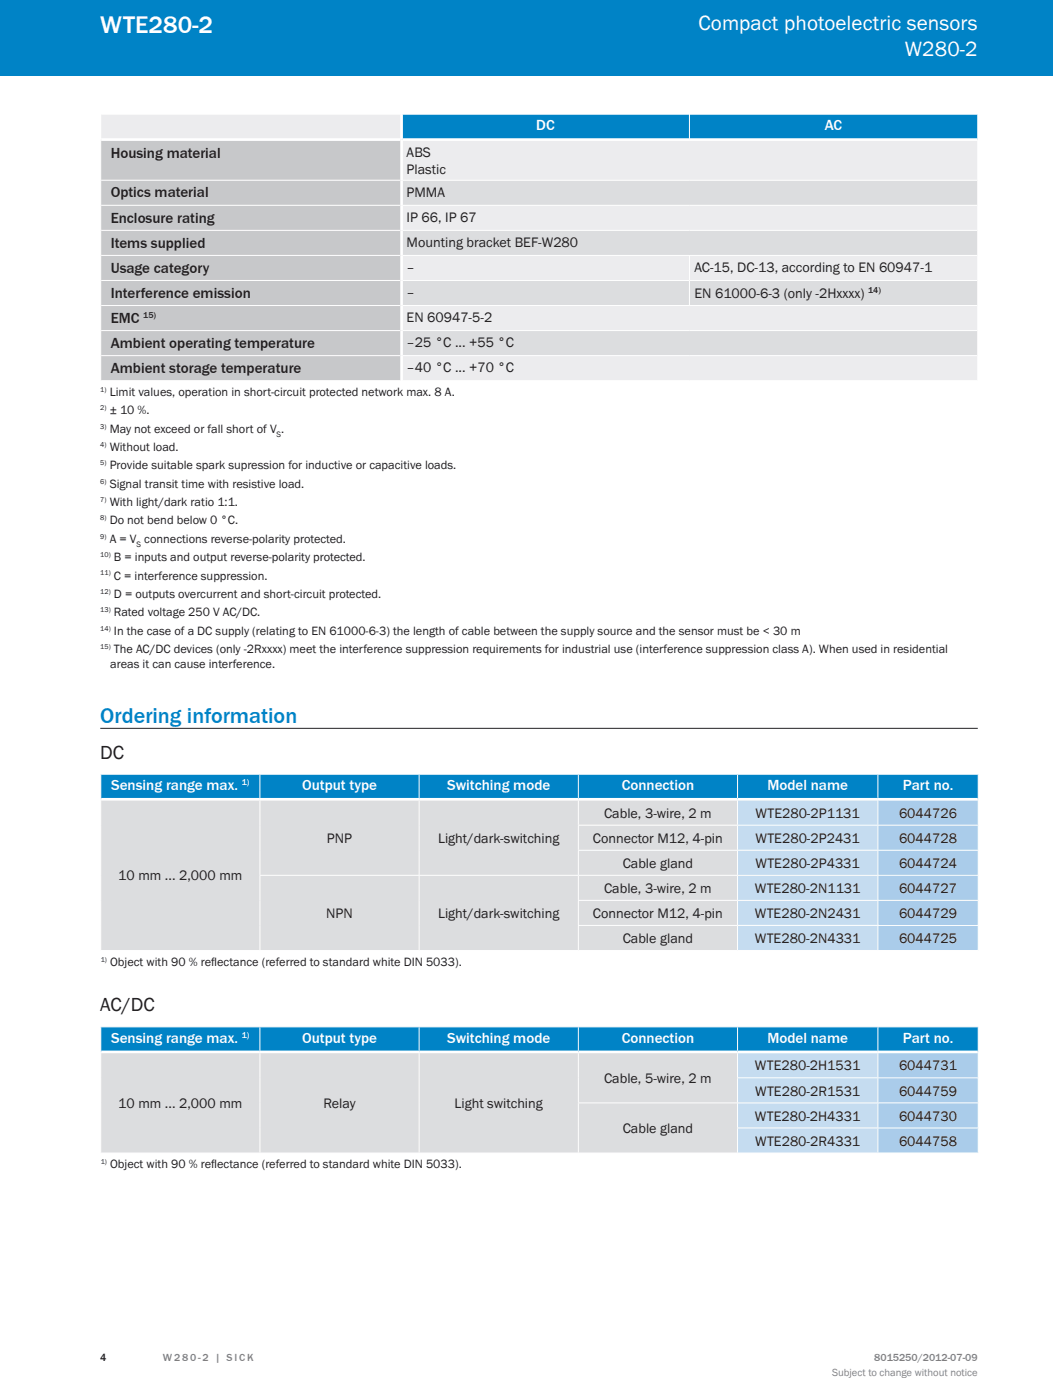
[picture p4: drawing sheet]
<svg xmlns="http://www.w3.org/2000/svg" width="210mm" height="279mm" viewBox="0 0 210 279" stroke-linecap="round" stroke-linejoin="round" font-family="sans-serif">
<defs><g id="words">
<text font-size="4.9" fill="#fff" x="20" y="6.6">WTE280-2</text>
<text font-size="4.4" fill="#0083c6" x="20" y="144.3">Ordering information</text>
<g font-size="4.2" fill="#fff">
<text x="139.3" y="6.1">Compact photoelectric sensors</text>
<text x="180.4" y="11.2">W280-2</text>
</g>
<g font-size="3.9" fill="#231f20">
<text x="20" y="151.4">DC</text>
<text x="20" y="201.8">AC/DC</text>
</g>
<g font-size="3" fill="#fff">
<text x="106.9" y="26">DC</text>
<text x="164.5" y="26">AC</text>
<text x="22.2" y="157.7">Sensing range max.</text>
<text x="60.2" y="157.7">Output type</text>
<text x="89.2" y="157.7">Switching mode</text>
<text x="124" y="157.7">Connection</text>
<text x="153" y="157.7">Model name</text>
<text x="180" y="157.7">Part no.</text>
<text x="22.2" y="208.1">Sensing range max.</text>
<text x="60.2" y="208.1">Output type</text>
<text x="89.2" y="208.1">Switching mode</text>
<text x="124" y="208.1">Connection</text>
<text x="153" y="208.1">Model name</text>
<text x="180" y="208.1">Part no.</text>
</g>
<g font-size="3" fill="#231f20">
<text x="22.1" y="31.5">Housing material</text>
<text x="22.1" y="39.4">Optics material</text>
<text x="22.1" y="44.4">Enclosure rating</text>
<text x="22.1" y="49.4">Items supplied</text>
<text x="22.1" y="54.4">Usage category</text>
<text x="22.1" y="59.4">Interference emission</text>
<text x="22.1" y="64.4">EMC</text>
<text x="22.1" y="69.4">Ambient operating temperature</text>
<text x="22.1" y="74.4">Ambient storage temperature</text>
</g>
<g font-size="2.8" fill="#231f20">
<text x="81.1" y="31.3">ABS</text>
<text x="81.1" y="34.7">Plastic</text>
<text x="81.1" y="39.3">PMMA</text>
<text x="81.1" y="44.3">IP 66, IP 67</text>
<text x="81.1" y="49.3">Mounting bracket BEF-W280</text>
<text x="81.1" y="54.3">–</text>
<text x="81.1" y="59.3">–</text>
<text x="138.5" y="54.3">AC-15, DC-13, according to EN 60947-1</text>
<text x="138.5" y="59.4">EN 61000-6-3 (only -2Hxxxx)</text>
<text x="81.1" y="64.3">EN 60947-5-2</text>
<text x="81.1" y="69.3">–25 °C ... +55 °C</text>
<text x="81.1" y="74.3">–40 °C ... +70 °C</text>
<text x="120.5" y="163.2">Cable, 3-wire, 2 m</text>
<text x="150.7" y="163.2">WTE280-2P1131</text>
<text x="179.3" y="163.2">6044726</text>
<text x="65.2" y="168.2">PNP</text>
<text x="87.4" y="168.2">Light/dark-switching</text>
<text x="118.3" y="168.2">Connector M12, 4-pin</text>
<text x="124.2" y="173.2">Cable gland</text>
<text x="150.7" y="168.2">WTE280-2P2431</text>
<text x="150.7" y="173.2">WTE280-2P4331</text>
<text x="179.3" y="173.2">6044724</text>
<text x="179.3" y="168.2">6044728</text>
<text x="23.6" y="175.7">10 mm ... 2,000 mm</text>
<text x="120.5" y="178.2">Cable, 3-wire, 2 m</text>
<text x="150.5" y="178.2">WTE280-2N1131</text>
<text x="179.3" y="178.2">6044727</text>
<text x="65.1" y="183.2">NPN</text>
<text x="87.4" y="183.2">Light/dark-switching</text>
<text x="118.3" y="183.2">Connector M12, 4-pin</text>
<text x="150.5" y="183.2">WTE280-2N2431</text>
<text x="179.3" y="183.2">6044729</text>
<text x="124.2" y="188.2">Cable gland</text>
<text x="150.5" y="188.2">WTE280-2N4331</text>
<text x="179.3" y="188.2">6044725</text>
<text x="150.6" y="213.6">WTE280-2H1531</text>
<text x="179.3" y="213.6">6044731</text>
<text x="23.6" y="221.1">10 mm ... 2,000 mm</text>
<text x="64.5" y="221.1">Relay</text>
<text x="90.7" y="221.1">Light switching</text>
<text x="120.5" y="216.1">Cable, 5-wire, 2 m</text>
<text x="150.6" y="218.6">WTE280-2R1531</text>
<text x="179.3" y="218.6">6044759</text>
<text x="124.2" y="226.1">Cable gland</text>
<text x="150.6" y="223.6">WTE280-2H4331</text>
<text x="179.3" y="223.6">6044730</text>
<text x="150.6" y="228.6">WTE280-2R4331</text>
<text x="179.3" y="228.6">6044758</text>
</g>
<g font-size="2.5" fill="#231f20">
<text x="21.9" y="79">Limit values, operation in short-circuit protected network max. 8 A.</text>
<text x="21.9" y="82.7">± 10 %.</text>
<text x="21.9" y="86.4">May not exceed or fall short of V .</text>
<text x="21.9" y="90">Without load.</text>
<text x="21.9" y="93.7">Provide suitable spark supression for inductive or capacitive loads.</text>
<text x="21.9" y="97.3">Signal transit time with resistive load.</text>
<text x="21.9" y="101">With light/dark ratio 1:1.</text>
<text x="21.9" y="104.7">Do not bend below 0 °C.</text>
<text x="21.9" y="108.3">A = V connections reverse-polarity protected.</text>
<text x="22.7" y="112">B = inputs and output reverse-polarity protected.</text>
<text x="22.7" y="115.7">C = interference suppression.</text>
<text x="22.7" y="119.3">D = outputs overcurrent and short-circuit protected.</text>
<text x="22.7" y="123">Rated voltage 250 V AC/DC.</text>
<text x="22.7" y="126.6">In the case of a DC supply (relating to EN 61000-6-3) the length of cable between the supply source and the sensor must be &lt; 30 m</text>
<text x="22.7" y="130.3">The AC/DC devices (only -2Rxxxx) meet the interference suppression requirements for industrial use (interference suppression class A). When used in residential</text>
<text x="22" y="133.3">areas it can cause interference.</text>
<text x="22" y="192.7">Object with 90 % ref</text>
<text x="42.1" y="192.7">lectance (referred to standard white DIN 5033).</text>
<text x="22" y="233.2">Object with 90 % ref</text>
<text x="42.1" y="233.2">lectance (referred to standard white DIN 5033).</text>
</g>
<text font-size="2.1" fill="#231f20" x="20" y="271.5">4</text>
<g font-size="2.1" fill="#808285">
<text x="32.5" y="271.5">W 28 0-2 | S I C K</text>
<text x="165.9" y="274.5">Subject to change without notice</text>
<text x="174.3" y="271.5">8015250/2012-07-09</text>
</g>
<g font-size="1.7" fill="#231f20">
<text x="173.1" y="58.4">14)</text>
<text x="28.6" y="63.4">15)</text>
</g>
<g font-size="1.7" fill="#fff">
<text x="48.2" y="156.7">1)</text>
<text x="48.2" y="207.1">1)</text>
</g>
<g font-size="1.6" fill="#231f20">
<text x="55.2" y="87.2">S</text>
<text x="27.2" y="109.1">S</text>
</g>
<g font-size="1.4" fill="#231f20">
<text x="20" y="78.2">1)</text>
<text x="20" y="81.9">2)</text>
<text x="20" y="85.5">3)</text>
<text x="20" y="89.2">4)</text>
<text x="20" y="92.9">5)</text>
<text x="20" y="96.5">6)</text>
<text x="20" y="100.2">7)</text>
<text x="20" y="103.9">8)</text>
<text x="20" y="107.5">9)</text>
<text x="20" y="111.2">10)</text>
<text x="20" y="114.8">11)</text>
<text x="20" y="118.5">12)</text>
<text x="20" y="122.2">13)</text>
<text x="20" y="125.8">14)</text>
<text x="20" y="129.5">15)</text>
<text x="20.1" y="191.9">1)</text>
<text x="20.1" y="232.3">1)</text>
</g>
</g></defs>
<path d="M-.1 -.1h210.1v15.1h-210.1z" fill="#0083c6"/>
<path d="M210 -.1v15.1" fill="none" stroke="#0083c6" stroke-width=".2"/>
<path d="M20 145.4h175" fill="none" stroke="#231f20" stroke-width=".2"/>
<path d="M20.1 22.8h60v5.1h-60z" fill="#ececee"/>
<path d="M80.1 22.8h57.4v5.1h-57.4zM137.5 22.8h57.5v5.1h-57.5z" fill="#0083c6"/>
<path d="M20.1 27.9h60v8.1h-60zM20.1 36h60v5h-60zM20.1 41h60v5h-60zM20.1 46h60v5h-60zM20.1 51h60v5h-60zM20.1 56h60v5h-60zM20.1 61h60v5h-60zM20.1 66h60v5h-60zM20.1 71h60v5h-60z" fill="#c7c8ca"/>
<path d="M80.1 27.9h114.9v8.1h-114.9zM80.1 41h114.9v5h-114.9zM80.1 51h57.4v5h-57.4zM137.5 51h57.5v5h-57.5zM80.1 61h114.9v5h-114.9zM80.1 71h114.9v5h-114.9z" fill="#ececee"/>
<path d="M80.1 36h114.9v5h-114.9zM80.1 46h114.9v5h-114.9zM80.1 56h57.4v5h-57.4zM137.5 56h57.5v5h-57.5zM80.1 66h114.9v5h-114.9z" fill="#dcdddf"/>
<g fill="none" stroke="#fff" stroke-width=".2">
<path d="M20.1 22.7v53.4M20.2 22.8h59.6M20.2 36h59.6M80.4 22.8h57M80.4 36h114.5M137.5 22.7v5.4M137.6 22.8h57.3M195 22.7v53.4M20.2 46h59.6M20.2 51h59.6M20.2 56h59.6M20.2 41h59.6"/>
<path d="M80.4 46h114.5M80.4 51h57M80.4 56h57M80.4 41h114.5M137.5 50.9v10.2M137.6 51h57.3M137.6 56h57.3M20.2 61h59.6M20.2 66h59.6M20.2 71h59.6M20.2 76h59.6M80.4 61h57"/>
<path d="M80.4 66h114.5M80.4 71h114.5M80.4 76h114.5M137.6 61h57.3"/>
</g>
<path d="M20.2 27.9h59.6M80.1 22.7v53.4M80.4 27.9h57M137.6 27.9h57.3" fill="none" stroke="#fff" stroke-width=".53"/>
<path d="M20.1 154.5h31.7v5h-31.7zM51.8 154.5h31.8v5h-31.8zM83.6 154.5h31.7v5h-31.7zM115.3 154.5h31.8v5h-31.8zM147.1 154.5h28v5h-28zM175.1 154.5h20v5h-20z" fill="#0083c6"/>
<path d="M20.1 159.5h31.7v30.2h-31.7zM51.8 159.5h31.8v15.2h-31.8zM83.6 159.5h31.7v15.2h-31.7zM115.3 159.5h31.8v5.2h-31.8zM115.3 164.7h31.8v5h-31.8zM115.3 169.7h31.8v5h-31.8zM51.8 174.7h31.8v15h-31.8zM83.6 174.7h31.7v15h-31.7zM115.3 174.7h31.8v5h-31.8zM115.3 179.7h31.8v5h-31.8zM115.3 184.7h31.8v5h-31.8z" fill="#dcdddf"/>
<path d="M147.1 159.5h28v5.2h-28zM147.1 164.7h28v5h-28zM147.1 169.7h28v5h-28zM147.1 174.7h28v5h-28zM147.1 179.7h28v5h-28zM147.1 184.7h28v5h-28z" fill="#c5dcf0"/>
<path d="M175.1 159.5h20v5.2h-20zM175.1 164.7h20v5h-20zM175.1 169.7h20v5h-20zM175.1 174.7h20v5h-20zM175.1 179.7h20v5h-20zM175.1 184.7h20v5h-20z" fill="#aaccea"/>
<g fill="none" stroke="#fff" stroke-width=".2">
<path d="M20 154.5h175.2M20.1 154.6v35M51.8 154.6v4.6M51.8 159.8v14.8M83.6 154.6v4.6M83.6 159.8v14.8M115.3 154.6v4.6M115.3 159.8v4.8M147.1 154.6v4.6M147.1 159.8v4.8M175.1 154.6v4.6M175.1 159.8v4.8"/>
<path d="M195.1 154.6v10M51.7 174.7h143.5M51.8 174.8v14.8M83.6 174.8v14.8M115.2 164.7h80M115.2 169.7h80M115.2 179.7h80M115.3 164.8v4.8M115.3 169.8v4.8M115.3 174.8v4.8M115.3 179.8v4.8M147.1 164.8v4.8"/>
<path d="M147.1 169.8v4.8M147.1 174.8v4.8M147.1 179.8v4.8M175.1 164.8v4.8M175.1 169.8v4.8M175.1 174.8v4.8M175.1 179.8v4.8M195.1 164.8v4.8M195.1 169.8v4.8M195.1 174.8v4.8M195.1 179.8v4.8M20 189.7h175.2"/>
<path d="M115.2 184.7h80M115.3 184.8v4.8M147.1 184.8v4.8M175.1 184.8v4.8M195.1 184.8v4.8"/>
</g>
<path d="M20.2 159.5h174.8" fill="none" stroke="#fff" stroke-width=".53"/>
<path d="M20.1 204.9h31.7v5h-31.7zM51.8 204.9h31.8v5h-31.8zM83.6 204.9h31.7v5h-31.7zM115.3 204.9h31.8v5h-31.8zM147.1 204.9h28v5h-28zM175.1 204.9h20v5h-20z" fill="#0083c6"/>
<path d="M20.1 209.9h31.7v20.2h-31.7zM51.8 209.9h31.8v20.2h-31.8zM83.6 209.9h31.7v20.2h-31.7zM115.3 209.9h31.8v10.2h-31.8zM115.3 220.1h31.8v10h-31.8z" fill="#dcdddf"/>
<path d="M147.1 209.9h28v5.2h-28zM147.1 215.1h28v5h-28zM147.1 220.1h28v5h-28zM147.1 225.1h28v5h-28z" fill="#c5dcf0"/>
<path d="M175.1 209.9h20v5.2h-20zM175.1 215.1h20v5h-20zM175.1 220.1h20v5h-20zM175.1 225.1h20v5h-20z" fill="#aaccea"/>
<g fill="none" stroke="#fff" stroke-width=".2">
<path d="M20 204.9h175.2M20.1 205v25M51.8 205v4.7M51.8 210.2v19.8M83.6 205v4.7M83.6 210.2v19.8M115.3 205v4.7M115.3 210.2v9.8M147 215.1h48.2M147.1 205v4.7M147.1 210.2v4.8M147.1 215.2v4.8"/>
<path d="M175.1 205v4.7M175.1 210.2v4.8M175.1 215.2v4.8M195.1 205v10M195.1 215.2v4.8M20 230.1h175.2M115.2 220.1h80M115.3 220.2v9.8M147 225.1h48.2M147.1 220.2v4.8M147.1 225.2v4.8M175.1 220.2v4.8"/>
<path d="M175.1 225.2v4.8M195.1 220.2v4.8M195.1 225.2v4.8"/>
</g>
<path d="M20.2 209.9h174.8" fill="none" stroke="#fff" stroke-width=".53"/>
<use href="#words"/>
</svg>
